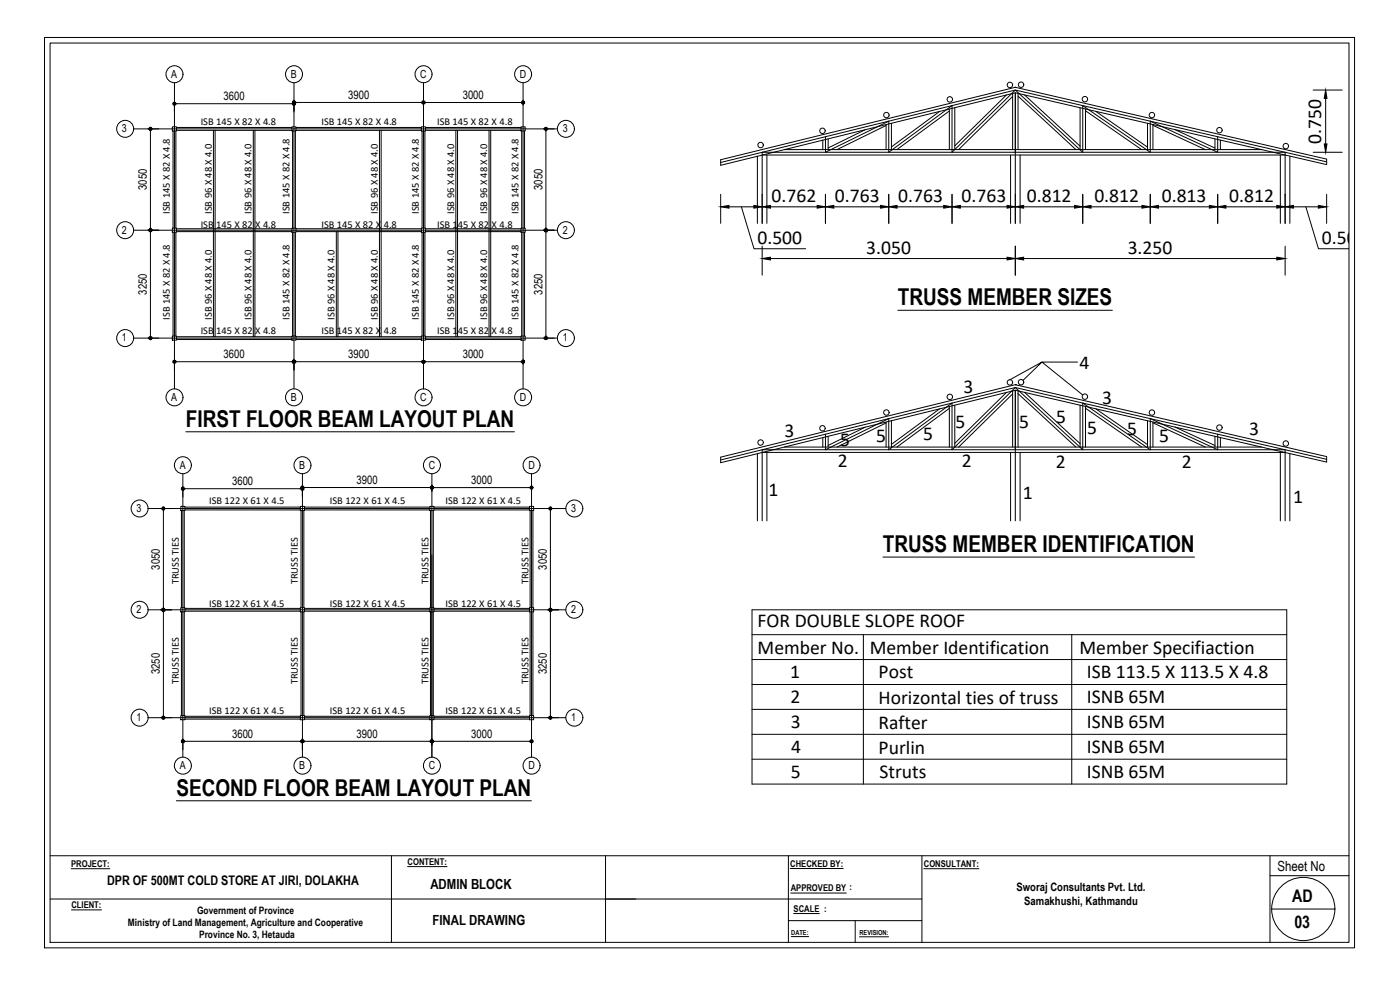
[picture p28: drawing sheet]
<svg xmlns="http://www.w3.org/2000/svg" width="841mm" height="594mm" viewBox="0 0 841 594" stroke-linecap="round" stroke-linejoin="round" font-family="sans-serif">
<defs><g id="words">
<g font-size="13.9">
<text x="539" y="183">TRUSS MEMBER SIZES</text>
<text x="112" y="256">FIRST FLOOR BEAM LAYOUT PLAN</text>
<text x="530" y="332">TRUSS MEMBER IDENTIFICATION</text>
<text x="106" y="478">SECOND FLOOR BEAM LAYOUT PLAN</text>
</g>
<g font-size="11.8">
<text x="794" y="86" transform="rotate(-90 794 86)">0.750</text>
<text x="464" y="122">0.762</text>
<text x="502" y="122">0.763</text>
<text x="540" y="122">0.763</text>
<text x="578" y="122">0.763</text>
<text x="617" y="122">0.812</text>
<text x="657" y="122">0.812</text>
<text x="698" y="122">0.813</text>
<text x="738" y="122">0.812</text>
<text x="455" y="147">0.500</text>
<text x="794" y="147">0.500</text>
<text x="520" y="153">3.050</text>
<text x="677" y="153">3.250</text>
<text x="648" y="221">4</text>
<text x="579" y="236">3</text>
<text x="662" y="243">3</text>
<text x="574" y="257">5</text>
<text x="612" y="257">5</text>
<text x="634" y="254">5</text>
<text x="471" y="263">3</text>
<text x="653" y="261">5</text>
<text x="677" y="261">5</text>
<text x="750" y="262">3</text>
<text x="505" y="268">5</text>
<text x="526" y="266">5</text>
<text x="555" y="264">5</text>
<text x="696" y="266">5</text>
<text x="503" y="281">2</text>
<text x="578" y="281">2</text>
<text x="634" y="281">2</text>
<text x="710" y="281">2</text>
<text x="462" y="298">1</text>
<text x="614" y="299">1</text>
<text x="777" y="302">1</text>
<text x="455" y="377">FOR DOUBLE SLOPE ROOF</text>
<text x="455" y="393">Member No.</text>
<text x="523" y="393">Member Identification</text>
<text x="648" y="393">Member Specifiaction</text>
<text x="475" y="407">1</text>
<text x="528" y="407">Post</text>
<text x="653" y="407">ISB 113.5 X 113.5 X 4.8</text>
<text x="475" y="422">2</text>
<text x="528" y="423">Horizontal ties of truss</text>
<text x="653" y="422">ISNB 65M</text>
<text x="475" y="437">3</text>
<text x="528" y="438">Rafter</text>
<text x="653" y="437">ISNB 65M</text>
<text x="475" y="452">4</text>
<text x="528" y="453">Purlin</text>
<text x="653" y="452">ISNB 65M</text>
<text x="475" y="467">5</text>
<text x="528" y="467">Struts</text>
<text x="653" y="467">ISNB 65M</text>
</g>
<g font-size="10.4">
<text x="776" y="542">AD</text>
<text x="778" y="558">03</text>
</g>
<g font-size="8.4">
<text x="767" y="523">Sheet No</text>
<text x="259" y="534">ADMIN BLOCK</text>
<text x="260" y="556">FINAL DRAWING</text>
</g>
<text font-size="7.9" x="64" y="531">DPR OF 500MT COLD STORE AT JIRI, DOLAKHA</text>
<g font-size="7">
<text x="209" y="59">3900</text>
<text x="278" y="60">3000</text>
<text x="134" y="60">3600</text>
<text x="88" y="114" transform="rotate(-90 88 114)">3050</text>
<text x="326" y="114" transform="rotate(-90 326 114)">3050</text>
<text x="88" y="177" transform="rotate(-90 88 177)">3250</text>
<text x="326" y="177" transform="rotate(-90 326 177)">3250</text>
<text x="134" y="215">3600</text>
<text x="209" y="215">3900</text>
<text x="278" y="215">3000</text>
<text x="139" y="291">3600</text>
<text x="214" y="291">3900</text>
<text x="283" y="291">3000</text>
<text x="96" y="342" transform="rotate(-90 96 342)">3050</text>
<text x="329" y="342" transform="rotate(-90 329 342)">3050</text>
<text x="96" y="405" transform="rotate(-90 96 405)">3250</text>
<text x="329" y="405" transform="rotate(-90 329 405)">3250</text>
<text x="139" y="443">3600</text>
<text x="214" y="443">3900</text>
<text x="283" y="443">3000</text>
<text x="611" y="535">Sworaj Consultants Pvt. Ltd.</text>
<text x="615" y="544">Samakhushi, Kathmandu</text>
</g>
<g font-size="6.7">
<text x="103" y="47">A</text>
<text x="175" y="47">B</text>
<text x="253" y="47">C</text>
<text x="312" y="47">D</text>
<text x="73" y="79">3</text>
<text x="338" y="79">3</text>
<text x="73" y="140">2</text>
<text x="338" y="140">2</text>
<text x="73" y="205">1</text>
<text x="338" y="205">1</text>
<text x="103" y="241">A</text>
<text x="175" y="241">B</text>
<text x="253" y="241">C</text>
<text x="312" y="241">D</text>
<text x="108" y="282">A</text>
<text x="180" y="282">B</text>
<text x="258" y="282">C</text>
<text x="317" y="282">D</text>
<text x="82" y="307">3</text>
<text x="343" y="307">3</text>
<text x="82" y="368">2</text>
<text x="343" y="368">2</text>
<text x="82" y="433">1</text>
<text x="343" y="433">1</text>
<text x="108" y="462">A</text>
<text x="180" y="462">B</text>
<text x="258" y="462">C</text>
<text x="317" y="462">D</text>
</g>
<g font-size="6.3">
<text x="121" y="75">ISB 145 X 82 X 4.8</text>
<text x="193" y="75">ISB 145 X 82 X 4.8</text>
<text x="263" y="75">ISB 145 X 82 X 4.8</text>
<text x="102" y="129" transform="rotate(-90 102 129)">ISB 145 X 82 X 4.8</text>
<text x="127" y="129" transform="rotate(-90 127 129)">ISB 96 X 48 X 4.0</text>
<text x="151" y="129" transform="rotate(-90 151 129)">ISB 96 X 48 X 4.0</text>
<text x="174" y="129" transform="rotate(-90 174 129)">ISB 145 X 82 X 4.8</text>
<text x="227" y="129" transform="rotate(-90 227 129)">ISB 96 X 48 X 4.0</text>
<text x="252" y="129" transform="rotate(-90 252 129)">ISB 145 X 82 X 4.8</text>
<text x="273" y="129" transform="rotate(-90 273 129)">ISB 96 X 48 X 4.0</text>
<text x="293" y="129" transform="rotate(-90 293 129)">ISB 96 X 48 X 4.0</text>
<text x="312" y="129" transform="rotate(-90 312 129)">ISB 145 X 82 X 4.8</text>
<text x="121" y="137">ISB 145 X 82 X 4.8</text>
<text x="193" y="137">ISB 145 X 82 X 4.8</text>
<text x="263" y="137">ISB 145 X 82 X 4.8</text>
<text x="102" y="192" transform="rotate(-90 102 192)">ISB 145 X 82 X 4.8</text>
<text x="127" y="192" transform="rotate(-90 127 192)">ISB 96 X 48 X 4.0</text>
<text x="151" y="192" transform="rotate(-90 151 192)">ISB 96 X 48 X 4.0</text>
<text x="174" y="192" transform="rotate(-90 174 192)">ISB 145 X 82 X 4.8</text>
<text x="201" y="192" transform="rotate(-90 201 192)">ISB 96 X 48 X 4.0</text>
<text x="227" y="192" transform="rotate(-90 227 192)">ISB 96 X 48 X 4.0</text>
<text x="252" y="192" transform="rotate(-90 252 192)">ISB 145 X 82 X 4.8</text>
<text x="273" y="192" transform="rotate(-90 273 192)">ISB 96 X 48 X 4.0</text>
<text x="293" y="192" transform="rotate(-90 293 192)">ISB 96 X 48 X 4.0</text>
<text x="312" y="192" transform="rotate(-90 312 192)">ISB 145 X 82 X 4.8</text>
<text x="121" y="201">ISB 145 X 82 X 4.8</text>
<text x="193" y="201">ISB 145 X 82 X 4.8</text>
<text x="263" y="201">ISB 145 X 82 X 4.8</text>
<text x="126" y="303">ISB 122 X 61 X 4.5</text>
<text x="198" y="303">ISB 122 X 61 X 4.5</text>
<text x="268" y="303">ISB 122 X 61 X 4.5</text>
<text x="107" y="351" transform="rotate(-90 107 351)">TRUSS TIES</text>
<text x="179" y="351" transform="rotate(-90 179 351)">TRUSS TIES</text>
<text x="257" y="351" transform="rotate(-90 257 351)">TRUSS TIES</text>
<text x="317" y="351" transform="rotate(-90 317 351)">TRUSS TIES</text>
<text x="126" y="365">ISB 122 X 61 X 4.5</text>
<text x="198" y="365">ISB 122 X 61 X 4.5</text>
<text x="268" y="365">ISB 122 X 61 X 4.5</text>
<text x="107" y="411" transform="rotate(-90 107 411)">TRUSS TIES</text>
<text x="179" y="411" transform="rotate(-90 179 411)">TRUSS TIES</text>
<text x="257" y="411" transform="rotate(-90 257 411)">TRUSS TIES</text>
<text x="317" y="411" transform="rotate(-90 317 411)">TRUSS TIES</text>
<text x="126" y="429">ISB 122 X 61 X 4.5</text>
<text x="198" y="429">ISB 122 X 61 X 4.5</text>
<text x="268" y="429">ISB 122 X 61 X 4.5</text>
</g>
<g font-size="6.1">
<text x="118" y="549">Government of Province</text>
<text x="77" y="556">Ministry of Land Management, Agriculture and Cooperative</text>
<text x="120" y="564">Province No. 3, Hetauda</text>
</g>
<g font-size="5.6">
<text x="43" y="521">PROJECT:</text>
<text x="245" y="519">CONTENT:</text>
<text x="475" y="521">CHECKED BY:</text>
<text x="555" y="521">CONSULTANT:</text>
<text x="475" y="535">APPROVED BY :</text>
<text x="43" y="545">CLIENT:</text>
<text x="477" y="548">SCALE :</text>
</g>
<g font-size="4.2">
<text x="475" y="562">DATE:</text>
<text x="516" y="562">REVISION:</text>
</g>
</g></defs>
<!-- layer: Cinter Line -->
<g fill="none" stroke="#000" stroke-width=".6">
<path d="M105 50v184M177 50v184M254 50v184M314 50v184M80 77h255M80 138h255M80 203h255M110 285v170M182 285v170M259 285v170M319 285v170M89 305h251"/>
<path d="M89 366h251M89 431h251"/>
</g>
<!-- layer: TEXT -->
<g fill="none" stroke="#000" stroke-width=".6">
<path d="M43 522h23M245 521h24M475 522h32M475 536h33M555 522h33M43 547h18M477 549h15M475 563h11M516 563h18"/>
<circle cx="105" cy="45" r="5"/>
<circle cx="177" cy="45" r="5"/>
<circle cx="254" cy="45" r="5"/>
<circle cx="314" cy="45" r="5"/>
<circle cx="75" cy="77" r="5"/>
<circle cx="340" cy="77" r="5"/>
<circle cx="75" cy="138" r="5"/>
<circle cx="340" cy="138" r="5"/>
<circle cx="75" cy="203" r="5"/>
<circle cx="340" cy="203" r="5"/>
<circle cx="105" cy="239" r="5"/>
<circle cx="177" cy="239" r="5"/>
<circle cx="254" cy="239" r="5"/>
<circle cx="314" cy="239" r="5"/>
<circle cx="110" cy="279" r="5"/>
<circle cx="182" cy="279" r="5"/>
<circle cx="259" cy="279" r="5"/>
<circle cx="319" cy="279" r="5"/>
<circle cx="84" cy="305" r="5"/>
<circle cx="345" cy="305" r="5"/>
<circle cx="84" cy="366" r="5"/>
<circle cx="345" cy="366" r="5"/>
<circle cx="84" cy="431" r="5"/>
<circle cx="345" cy="431" r="5"/>
<circle cx="110" cy="460" r="5"/>
<circle cx="182" cy="460" r="5"/>
<circle cx="259" cy="460" r="5"/>
<circle cx="319" cy="460" r="5"/>
</g>
<!-- layer: stair -->
<g fill="none" stroke="#000" stroke-width=".6">
<path d="M104 76h2v3h-2zM175 76h3v3h-3zM253 76h3v3h-3zM313 76h2v3h-2zM104 137h2v3h-2zM175 137h3v3h-3zM253 137h3v3h-3zM313 137h2v3h-2zM104 202h2v2h-2zM175 202h3v2h-3zM253 202h3v2h-3zM313 202h2v2h-2z"/>
<path d="M109 304h2v3h-2zM180 304h3v3h-3zM258 304h3v3h-3zM318 304h3v3h-3zM109 365h2v3h-2zM180 365h3v3h-3zM258 365h3v3h-3zM318 365h3v3h-3zM109 430h2v2h-2zM180 430h3v2h-3zM258 430h3v2h-3zM318 430h3v2h-3z"/>
</g>
<!-- layer: Tahara -->
<g fill="none" stroke="#000" stroke-width=".6">
<path d="M104 79v58M106 79v58M106 77h69M106 78h69M128 78v124M129 78v124M152 78v124M153 78v124M176 79v58M177 79v58M178 77h75M178 78h75"/>
<path d="M228 78v124M229 78v124M254 79v58M255 79v58M256 77h57M256 78h57M274 78v124M275 78v124M294 78v124M295 78v124M313 79v58M315 79v58"/>
<path d="M104 140v62M106 140v62M106 137h69M106 139h69M176 140v62M177 140v62M178 137h75M178 139h75M202 139v63M203 139v63M254 140v62M255 140v62"/>
<path d="M256 137h57M256 139h57M313 140v62M315 140v62M106 202h69M106 204h69M178 202h75M178 204h75M256 202h57M256 204h57M109 307v58M111 307v58"/>
<path d="M111 305h69M111 306h69M181 307v58M183 307v58M183 305h75M183 306h75M259 307v58M260 307v58M261 305h57M261 306h57M318 307v58M320 307v58"/>
<path d="M109 368v62M111 368v62M111 365h69M111 367h69M181 368v62M183 368v62M183 365h75M183 367h75M259 368v62M260 368v62M261 365h57M261 367h57"/>
<path d="M318 368v62M320 368v62M111 430h69M111 432h69M183 430h75M183 432h75M261 430h57M261 432h57"/>
</g>
<!-- layer: Kholsi -->
<g fill="none" stroke="#000" stroke-width=".6">
<path d="M89 77h6M90 79v58M105 61v6M106 62h69M177 60v7M178 62h75M254 60v4M256 62h57M314 60v3M326 77h7M328 79v58M89 138h6"/>
<path d="M90 140v62M326 138h7M328 140v62M89 203h6M105 216v6M106 217h69M177 216v6M178 217h75M254 216v4M256 217h57M314 216v3M326 203h7"/>
<path d="M110 292v7M111 294h69M182 291v8M183 293h75M259 291v4M261 293h57M319 291v3M97 305h6M98 307v58M329 305h7M331 307v58M97 366h6"/>
<path d="M98 368v62M329 366h7M331 368v62M97 431h6M329 431h7M110 444v6M111 445h69M182 444v6M183 445h75M259 444v4M261 445h57M319 444v3"/>
</g>
<!-- layer: 0 -->
<g fill="#000" stroke="#000" stroke-width=".6">
<path d="M90 78v-1zM104 62h1zM176 61l1 1zM177 62h-1zM254 61v1zM254 62h1zM314 62h1zM90 139v-1zM90 138v1zM91 138h-1zM328 138v1zM90 203v1z"/>
<path d="M104 217h1zM176 217h1zM177 217v1zM254 217l1 1zM314 217l1 1zM328 203v1zM109 293l1 1zM181 293h1zM259 293v1zM259 292v1zM259 293h1zM319 293v1z"/>
<path d="M319 292v1zM319 293h1zM97 366h1zM98 366v1zM331 366l-1 1zM330 366h1zM331 366v1zM97 431h1zM98 431v1zM331 431v1zM109 445h1zM110 445h1z"/>
<path d="M181 445h1zM182 445v1zM259 445l1 1zM319 445h1z"/>
<path d="M90 77v1zM90 77v1zM90 77l1 1z"/>
<path d="M90 77l1 1zM90 77l1 1zM90 77l1 1z"/>
<path d="M90 77h1zM90 77h1zM91 77h-1z"/>
<path d="M104 62h1zM104 63l1-1zM104 63l1-1z"/>
<path d="M105 62v1zM105 62v1zM105 62v1z"/>
<path d="M104 62h1zM104 62h1z"/>
<path d="M105 62v1zM105 62v1z"/>
<path d="M176 62h1zM176 62h1zM177 62h-1z"/>
<path d="M176 63l1-1zM176 63l1-1zM177 62l-1 1z"/>
<path d="M176 62h1zM176 62h1zM176 62h1z"/>
<path d="M177 62v1zM177 62v1zM177 62v1z"/>
<path d="M176 61l1 1zM176 61l1 1zM176 61l1 1z"/>
<path d="M176 62h1zM176 62h1z"/>
<path d="M177 61v1zM177 61v1zM177 61v1z"/>
<path d="M254 61v1zM254 61v1z"/>
<path d="M254 62h1zM254 62h1zM254 62h1z"/>
<path d="M254 61v1zM254 61v1zM254 61v1z"/>
<path d="M254 61v1zM254 61v1zM254 61v1z"/>
<path d="M254 62h1zM254 62h1zM254 62l1-1z"/>
<path d="M255 61l-1 1zM255 61l-1 1zM254 61v1z"/>
<path d="M254 62l1-1zM255 61l-1 1zM255 61l-1 1z"/>
<path d="M314 61v1zM314 61v1z"/>
<path d="M314 62h1zM314 62h1z"/>
<path d="M314 61v1zM314 61v1zM314 61v1z"/>
<path d="M314 62l1-1zM314 62l1-1zM315 61l-1 1z"/>
<path d="M327 77h1zM327 77h1zM327 78l1-1z"/>
<path d="M328 77v1zM328 77v1zM328 77v1z"/>
<path d="M327 77h1zM327 77h1z"/>
<path d="M328 77v1zM328 77v1zM328 77l1 1z"/>
<path d="M328 77h1zM328 77h1z"/>
<path d="M90 139v-1zM90 138v1z"/>
<path d="M90 139v-1zM90 138v1zM90 138l1 1z"/>
<path d="M90 138l1 1zM90 138l1 1zM90 138l1 1z"/>
<path d="M90 138l1 1zM90 138l1 1zM90 138l1 1z"/>
<path d="M90 138l1 1zM90 138h1zM91 138h-1z"/>
<path d="M90 138h1zM91 138h-1zM91 138h-1z"/>
<path d="M327 138h1zM327 139l1-1zM328 138v1z"/>
<path d="M327 138h1zM327 138h1zM327 139l1-1z"/>
<path d="M328 138v1zM328 138v1zM328 138v1z"/>
<path d="M327 138h1zM327 138h1zM327 138h1z"/>
<path d="M327 138h1zM327 138h1z"/>
<path d="M328 138v1zM328 138v1zM328 138l1 1z"/>
<path d="M328 138v1zM328 138l1 1zM328 138l1 1z"/>
<path d="M328 138l1 1zM328 138h1zM328 138h1z"/>
<path d="M328 138h1zM328 138h1z"/>
<path d="M90 203l1 1zM90 203l1 1zM90 203h1z"/>
<path d="M91 202l-1 1zM90 202v1zM90 202v1z"/>
<path d="M90 203h1zM90 203h1zM90 203h1z"/>
<path d="M104 217h1zM104 218l1-1zM104 218l1-1z"/>
<path d="M105 217v1zM105 217v1zM105 217v1z"/>
<path d="M104 217h1zM104 217h1z"/>
<path d="M105 217v1zM105 217v1z"/>
<path d="M176 217h1zM176 218l1-1zM176 218l1-1z"/>
<path d="M176 218l1-1zM176 218l1-1zM177 217v1z"/>
<path d="M176 217h1zM176 217h1zM176 217h1z"/>
<path d="M177 217v1zM177 217v1zM177 217v1z"/>
<path d="M177 217v1zM177 217v1zM177 217v1z"/>
<path d="M176 217h1zM176 217h1zM176 217h1z"/>
<path d="M176 217h1zM176 217h1z"/>
<path d="M254 218v-1zM254 218v-1z"/>
<path d="M254 218v-1zM254 218v-1zM254 217v1z"/>
<path d="M254 217v1zM254 217v1zM254 217l1 1z"/>
<path d="M254 217v1zM254 217l1 1zM254 217l1 1z"/>
<path d="M254 217l1 1zM254 217l1 1zM254 217h1z"/>
<path d="M255 217h-1zM255 217h-1z"/>
<path d="M254 217h1zM255 217h-1zM255 217h-1z"/>
<path d="M314 218v-1zM314 218v-1zM314 217v1z"/>
<path d="M314 217v1zM314 217l1 1zM314 217l1 1z"/>
<path d="M314 217h1zM314 217h1zM315 217h-1z"/>
<path d="M327 203h1zM327 203h1zM328 203v1z"/>
<path d="M327 203h1zM327 203h1zM327 203h1z"/>
<path d="M328 203v1zM328 203v1zM328 203h1z"/>
<path d="M328 202v1zM328 202v1zM328 202v1z"/>
<path d="M328 203h1zM328 203h1zM328 203h1z"/>
<path d="M109 294h1zM109 294h1z"/>
<path d="M110 293v1zM109 293l1 1zM109 293l1 1z"/>
<path d="M110 294h1zM110 294l1-1z"/>
<path d="M110 294l1-1zM110 293v1zM110 293v1z"/>
<path d="M181 293h1zM181 293h1zM181 293h1z"/>
<path d="M181 294h1zM181 294h1zM182 294h-1z"/>
<path d="M181 293l1 1zM181 293l1 1zM181 294h1z"/>
<path d="M182 293v1zM182 293v1zM182 293v1z"/>
<path d="M181 292l1 1zM181 292l1 1zM181 292l1 1z"/>
<path d="M182 293v1zM181 293l1 1zM181 293l1 1z"/>
<path d="M182 292v1zM182 292v1zM182 292v1z"/>
<path d="M182 294v-1zM182 294v-1zM182 293v1z"/>
<path d="M259 293v1zM259 293l1 1zM259 293h1z"/>
<path d="M259 293v1zM259 293h1zM259 293h1z"/>
<path d="M259 292v1zM259 292v1zM259 292v1z"/>
<path d="M259 292v1zM259 292v1zM259 292v1z"/>
<path d="M259 293h1zM259 293h1zM259 293h1z"/>
<path d="M260 292l-1 1zM260 292l-1 1zM259 292v1z"/>
<path d="M259 293h1zM260 292l-1 1zM260 292l-1 1z"/>
<path d="M319 293l1 1zM319 293h1zM319 293h1z"/>
<path d="M319 292v1zM319 292v1zM319 292v1z"/>
<path d="M319 293h1zM319 293l1-1zM320 292l-1 1z"/>
<path d="M97 305h1zM97 305h1zM97 306l1-1z"/>
<path d="M98 306v-1zM98 305v1zM98 305v1z"/>
<path d="M98 305v1zM98 305l1 1zM98 305l1 1z"/>
<path d="M98 305h1zM99 305h-1z"/>
<path d="M330 305h1zM330 305h1zM330 306l1-1z"/>
<path d="M330 306l1-1zM331 305l-1 1zM331 305v1z"/>
<path d="M330 305h1zM330 305h1zM330 305h1z"/>
<path d="M331 305v1zM331 305v1zM331 305v1z"/>
<path d="M97 366h1zM97 367l1-1zM98 367v-1z"/>
<path d="M97 366h1zM97 366h1zM97 367l1-1z"/>
<path d="M98 367v-1zM98 366v1zM98 366v1z"/>
<path d="M98 366v1zM98 366v1zM98 366l1 1z"/>
<path d="M98 366v1zM98 366l1 1zM98 366l1 1z"/>
<path d="M98 366l1 1zM98 366h1zM99 366h-1z"/>
<path d="M98 366h1zM99 366h-1z"/>
<path d="M330 366h1zM330 367l1-1zM330 367l1-1z"/>
<path d="M330 366h1zM330 366h1zM330 367l1-1z"/>
<path d="M330 367l1-1zM331 366l-1 1zM331 366v1z"/>
<path d="M330 366h1zM330 366h1zM330 366h1z"/>
<path d="M330 366h1zM330 366h1zM330 366h1z"/>
<path d="M331 366v1zM331 366v1zM331 366v1z"/>
<path d="M331 366v1zM331 366v1zM331 366v1z"/>
<path d="M97 431h1zM97 431h1zM98 432v-1z"/>
<path d="M98 431v1zM98 431v1zM98 431h1z"/>
<path d="M98 430v1zM98 430v1zM98 430v1z"/>
<path d="M98 431h1zM98 431h1zM99 431h-1z"/>
<path d="M330 431h1zM330 431h1zM330 432l1-1z"/>
<path d="M330 431h1zM330 431h1zM330 431h1z"/>
<path d="M331 431v1zM331 431v1z"/>
<path d="M331 430v1zM331 430v1zM330 430l1 1z"/>
<path d="M109 445h1zM109 446l1-1zM110 445l-1 1z"/>
<path d="M110 445v1zM110 445v1zM110 445v1z"/>
<path d="M109 445h1zM109 445h1z"/>
<path d="M110 445v1zM110 445l1 1zM110 445h1z"/>
<path d="M181 445h1zM181 446l1-1zM182 445l-1 1z"/>
<path d="M181 446l1-1zM181 446l1-1zM182 445v1z"/>
<path d="M181 445h1zM181 445h1zM181 445h1z"/>
<path d="M182 445v1zM182 445v1zM182 445v1z"/>
<path d="M182 445v1zM182 445v1zM182 445v1z"/>
<path d="M181 445h1zM181 445h1zM181 445h1z"/>
<path d="M181 445h1zM181 445h1z"/>
<path d="M182 445v1zM182 445v1z"/>
<path d="M259 446v-1zM259 445v1z"/>
<path d="M259 446v-1zM259 445v1zM259 445v1z"/>
<path d="M259 445v1zM259 445v1zM259 445l1 1z"/>
<path d="M259 445v1zM259 445l1 1zM259 445l1 1z"/>
<path d="M259 445l1 1zM259 445l1 1zM259 445h1z"/>
<path d="M259 445h1zM260 445h-1z"/>
<path d="M259 445h1zM259 445h1zM260 445h-1z"/>
<path d="M319 446v-1zM319 445v1zM319 445v1z"/>
<path d="M319 445v1zM319 445l1 1zM319 445l1 1z"/>
<path d="M319 445h1zM319 445h1zM320 445h-1z"/>
</g>
<g fill="none" stroke="#000" stroke-width=".6">
<path d="M90 78v1M106 62h.1M175 62h1M177 62h1M253 62h1M255 62h1M313 62h1M328 78v1M90 137v1M90 139v1M328 137v1M328 139v1"/>
<path d="M90 202h.1M106 217h.1M175 217h1M177 217h1M253 217h1M255 217h1M313 217h1M328 202h.1M111 294h.1M180 294h1M182 293h1M258 293h1"/>
<path d="M260 293h1M318 293h1M98 306v1M331 306v1M98 365v1M98 367v1M331 365v1M331 367v1M98 430h.1M331 430h.1M111 445h.1M180 445h1"/>
<path d="M182 445h1M258 445h1M260 445h1M318 445h1"/>
</g>
<!-- layer: 3d Drawing -->
<path d="M539 186h129M112 259h197M530 335h188M106 481h213" fill="none" stroke="#000" stroke-width=".6"/>
<!-- layer: Steel sections -->
<g fill="none" stroke="#000" stroke-width=".6">
<path d="M605 57l-31 31M608 56v34M608 58l-32 32M612 56v34M612 58l34 32M616 57l33 31M520 78l-23 11M532 75v15M532 75l-29 15M536 74v16M564 67l-28 21M570 66v24"/>
<path d="M570 67l-31 23M574 65v25M649 65v25M652 65v25M652 67l34 23M658 67l31 21M689 74v16M693 75v15M693 75l31 15M706 78l24 11M433 96l177-44 187 44v3l-187-43-177 43zM455 94v40"/>
<path d="M458 93h314M461 93v41M471 90h287M494 84v6M497 83v7M607 93v41M613 93v41M730 83v7M733 84v6M769 93v41M775 94v40M647 217h-21l24 20"/>
<path d="M605 236l-31 30M607 228l19-11-11 12M608 235v34M608 237l-32 32M612 235v34M612 236l34 33M616 236l33 30M520 257l-23 11M532 254v15M532 254l-29 15M536 253v16M564 246l-28 21"/>
<path d="M570 244v25M570 245l-31 24M574 243v26M649 243v26M652 244v25M652 245l34 24M658 246l31 21M689 253v16M693 253v16M693 254l31 15M706 257l24 11M433 275l177-44 187 43v4l-187-44-177 44z"/>
<path d="M455 273v40M458 272h314M461 272v41M471 269h287M494 263v6M497 262v7M607 272v41M613 272v41M730 262v7M733 263v6M769 272v41M775 272v41"/>
<circle cx="571" cy="60" r="1.6"/>
<circle cx="607" cy="51" r="1.6"/>
<circle cx="613" cy="51" r="1.6"/>
<circle cx="652" cy="60" r="1.6"/>
<circle cx="494" cy="79" r="1.6"/>
<circle cx="532" cy="69" r="1.6"/>
<circle cx="692" cy="69" r="1.6"/>
<circle cx="733" cy="78" r="1.6"/>
<circle cx="457" cy="87" r="1.6"/>
<circle cx="772" cy="88" r="1.6"/>
<circle cx="571" cy="238" r="1.6"/>
<circle cx="607" cy="230" r="1.6"/>
<circle cx="613" cy="230" r="1.6"/>
<circle cx="652" cy="238" r="1.6"/>
<circle cx="494" cy="257" r="1.6"/>
<circle cx="532" cy="248" r="1.6"/>
<circle cx="692" cy="248" r="1.6"/>
<circle cx="733" cy="257" r="1.6"/>
<circle cx="457" cy="266" r="1.6"/>
<circle cx="772" cy="266" r="1.6"/>
</g>
<!-- layer: Center Line -->
<path d="M610 52h.1M610 56v61M496 82v9l38-18v18l38-28v28l38-37 40 37v-28l41 28v-18l41 18v-9M797 97l-187-43-177 44M458 117v-26h314v26M610 231h.1M610 234v79M496 261v9l38-19v19l38-28v28l38-37 40 37v-28l41 28v-19l41 19v-9M797 276l-187-43-177 43M458 313v-43h314v43" fill="none" stroke="#000" stroke-width=".6"/>
<!-- layer: DIM 1 -->
<g fill="none" stroke="#000" stroke-width=".6">
<path d="M789 54h17M796 59v27M789 91h17M433 117v17M458 117v17M496 117v17M534 117v17M572 117v17M610 117v17M650 117v17M691 117v17M732 117v17"/>
<path d="M772 117v17M797 117v17M438 124h15M445 124l8 25h31M463 124h28M501 124h28M539 124h28M577 124h28M615 124h30M655 124h31M696 124h31M736 124h31"/>
<path d="M777 124h15M784 124l8 25h18M458 148v17M463 155h142M610 148v17M615 155h152M772 148v17"/>
</g>
<g fill="#000" stroke="#000" stroke-width=".6">
<path d="M796 54l1 5h-1zM796 86h1l-1 5zM433 124l5-1v2zM453 123l5 1-5 1zM458 124l5-1v2zM491 123l5 1-5 1zM496 124l5-1v2zM529 123l5 1-5 1zM534 124l5-1v2zM567 123l5 1-5 1zM572 124l5-1v2zM605 123l5 1-5 1z"/>
<path d="M610 124l5-1v2zM645 123l5 1-5 1zM650 124l5-1v2zM686 123l5 1-5 1zM691 124l5-1v2zM727 123l5 1-5 1zM732 124l4-1v2zM767 123l5 1-5 1zM772 124l5-1v2zM792 123l5 1-5 1zM458 155h5v1zM605 155h5l-5 1z"/>
<path d="M610 155h5v1zM767 155h5l-5 1z"/>
</g>
<!-- layer: dim -->
<path d="M452 366h321v105h-321zM452 381h321M452 396h321M519 381v90M644 381v90M452 411h321M452 426h321M452 441h321M452 456h321" fill="none" stroke="#000" stroke-width=".6"/>
<!-- layer: furniture+man -->
<g fill="none" stroke="#000" stroke-width=".6">
<path d="M30 26h780v540h-780zM30 514h780M235 514v52M364 514v52M474 514v52M554 514v52M763 514v52M763 526h47M30 540h524M474 553h80M514 553v13M764 546h38"/>
<circle cx="783" cy="546" r="19"/>
</g>
<!-- layer: Wall -->
<path d="M27 23h787v546h-787z" fill="none" stroke="#000" stroke-width=".6"/>
<use href="#words"/>
</svg>
